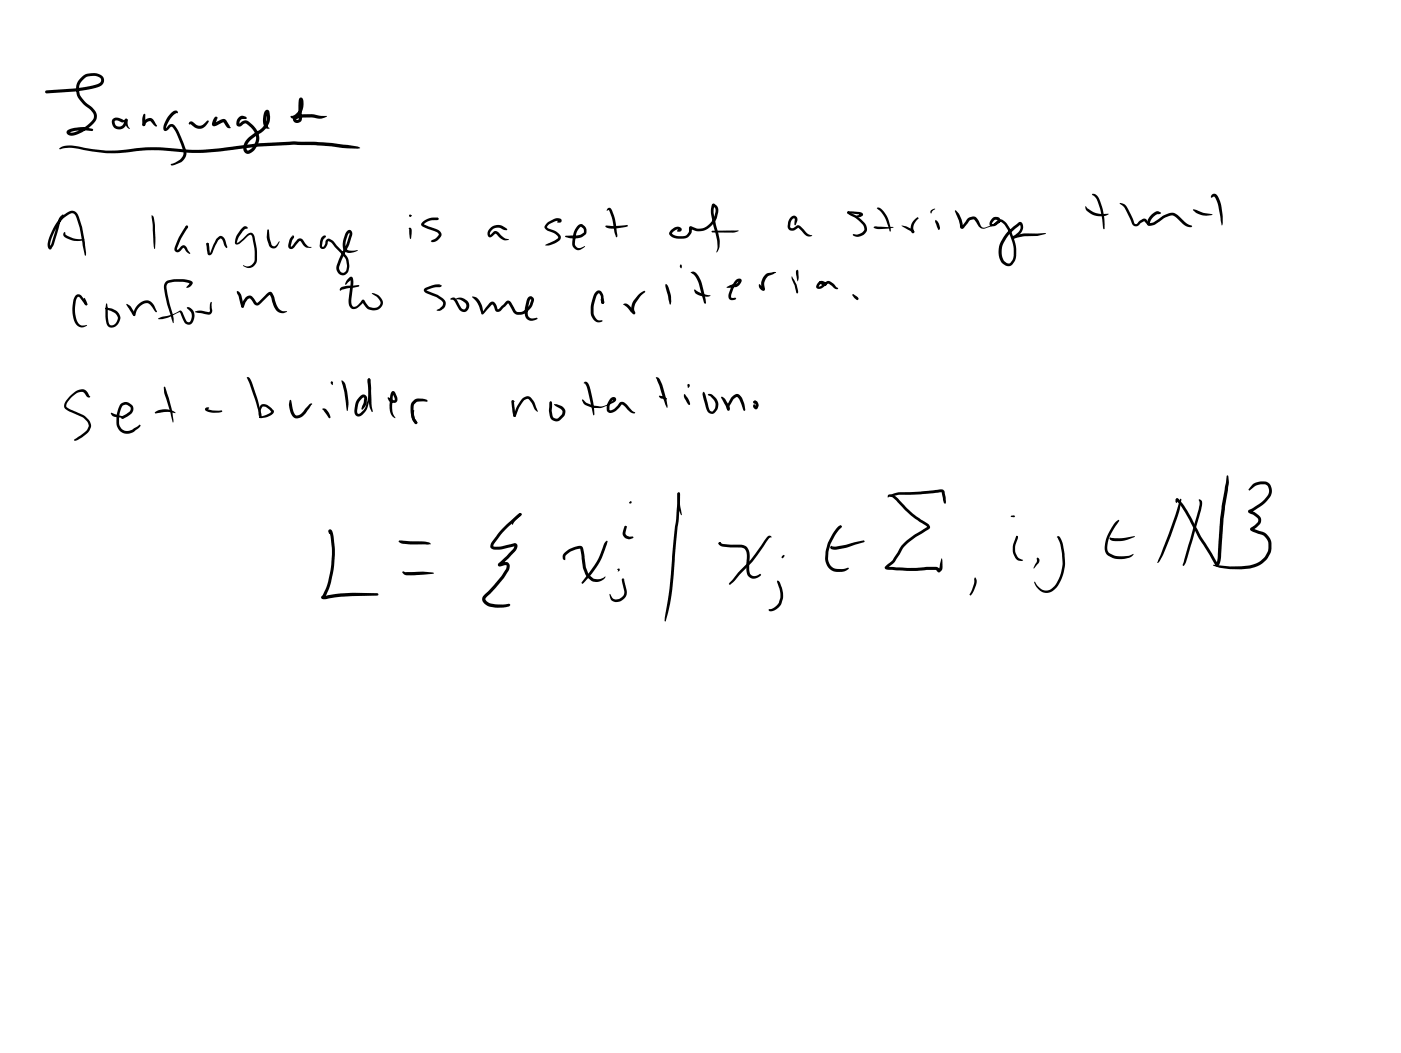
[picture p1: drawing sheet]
<svg xmlns="http://www.w3.org/2000/svg" width="108mm" height="81mm" viewBox="0 0 108 81" stroke-linecap="round" stroke-linejoin="round" font-family="sans-serif">
<g fill="#000">
<path d="M3.5 7l2.2-.2 1.4-.2 .6-.2 .1-.2v-.2a1.05 1.05 0 0 0-1.4 .2 1.05 1.05 0 0 0-.1 1.4l.7 .6a.85 .85 0 0 1 .1 1.5 2.25 2.25 0 0 1-1.7 .8 .25 .25 0 0 1-.2-.2 .25 .25 0 0 1 .1-.3l.2-.1a2.46 2.46 0 0 1 1.7 .1l-.1 .1a2.72 2.72 0 0 0-1.7 .1h.1a2.69 2.69 0 0 0 1.6-.9l.1-.3a.76 .76 0 0 0-.4-.6 1.59 1.59 0 0 1-.9-2 1.25 1.25 0 0 1 2.1-.4v.2a.59 .59 0 0 1-.5 .5l-1.8 .4-2.1 .1h-.1zM4.6 11.4a2.3 2.3 0 0 1 1.9 0l1.7 .2h.6a20 20 0 0 1 6.1-.1l2-.1 3-.4 2.7-.1h1.7l2.1 .2a1.93 1.93 0 0 1 1.3 .3l-.1 .1-.9-.1-1.8-.2-2.2-.1-3.7 .3a20.2 20.2 0 0 1-6.8 .2l-3.9 .2-2.1-.3a2.69 2.69 0 0 0-1.6 0zM4.7 16.6l.1-.1 .1 .1-.2 .3-.7 2.2a.19 .19 0 0 1-.2 .1 .19 .19 0 0 1-.1-.3 3.2 3.2 0 0 1 1.8-2.7 .58 .58 0 0 1 .6 .5 11.3 11.3 0 0 1 .5 2.9v.1h-.1l-.4-2.2-.2-.7-.2-.3-.2-.1a3.2 3.2 0 0 0-1.6 2.5v.1l-.1 .1 .2-.3 .5-1.9zM4.9 17.9h.1l.1 .2a2.32 2.32 0 0 0 1.4 .4 1.61 1.61 0 0 1-1.6-.3zM8.7 9.2l.3-.1 .5 .1a.11 .11 0 0 1 .1 .1 .11 .11 0 0 1-.1 .1l-.5-.1-.2 .1 .1 .2 .2 .2 .3-.1 .3-.6 .1 .2v.2a.57 .57 0 0 1-.8 .5 .57 .57 0 0 1-.3-.8zM9.7 9.2l.1 .1-.1 .1-.1-.1zM9.6 9.2h.2l.1 .5 .1 .2a.43 .43 0 0 1-.4-.5zM11.1 9.3a.44 .44 0 0 1 .7-.1l.3 .5-.1 .1-.4-.5-.3 .1-.1 .3h-.2v-.2zM11 8.8h.1h.1v.8l-.1 .1a.49 .49 0 0 1-.1-.6zM11.7 16.6l.1 .1 .1 .6v1.9zM13.2 8.7a.28 .28 0 0 1 .2-.2 .28 .28 0 0 1 .3 .2h-.1l-.4 .4-.5 .8 .3-.3a.32 .32 0 0 1 .5 .1l.3 .5a3.9 3.9 0 0 1 .6 1.6l-.1 .4-.3 .3-.6 .2h-.3l.8-.4a.63 .63 0 0 0 .2-.7l-.6-1.6-.3-.2-.2 .1a.25 .25 0 0 1-.4 .2 .25 .25 0 0 1 0-.4l.3-.6zM14.3 17.4l.2 .1-.1 .1z"/>
<path d="M14.3 17.4h.2v.1l-.5 .9-.4 .8 .6-.3 .5 .6-.3-.1-.3-.3-.4 .3-.3-.1a4.4 4.4 0 0 1 .9-1.9zM14.6 9.4h.2l.3 .2 .3 .1 .6-.4 .1 .1-.3 .3-.4 .2-.4-.1-.3-.2h-.1zM15.9 18.7l.2 .1-.2 .1zM15.9 18.7l.2 .1 .1 .7 .4-1 .3-.3a.3 .3 0 0 1 .4 .2l.2 .7-.1-.1-.4-.6-.2 .1-.4 1-.2 .2a.24 .24 0 0 1-.2-.1 .24 .24 0 0 1-.1-.3zM16.6 9a.11 .11 0 0 1 .1 0 .11 .11 0 0 1 0 .2l-.1 .4-.1-.1 .8-.3 .1 .1 .3 .5a.09 .09 0 0 1 0 .1 .09 .09 0 0 1-.1 0l-.4-.5-.4 .2a.26 .26 0 0 1-.3 .1 .26 .26 0 0 1-.2-.2zM18.4 9l.3-.1 .3 .2-.4 .1-.2 .4 .2-.2a.43 .43 0 0 1 .6 0 1.33 1.33 0 0 1 .8 1.3 1.33 1.33 0 0 1-.9 1.2l-.1-.1a.66 .66 0 0 1 0-1.1l1.3-1 .2-.4v-.6h.1l-.1 .8 .2 .3a.15 .15 0 0 1-.1 .2 .15 .15 0 0 1-.2-.2l-.1-.4v-.6a.23 .23 0 0 1 .2-.3 .23 .23 0 0 1 .3 .1v.5a1.62 1.62 0 0 1-1 1.3l-.4 .3a.59 .59 0 0 0-.3 .9 1.08 1.08 0 0 0 .6-.9 1.08 1.08 0 0 0-.5-1l-.3-.2-.3 .2a.28 .28 0 0 1-.4-.1 .28 .28 0 0 1 .1-.3zM18.7 17.5a.17 .17 0 0 1 .2-.1 .17 .17 0 0 1 .1 .3v-.1l-.3 .2-.3 .5-.2 .4 1.1-.8a.34 .34 0 0 1 .3 .4l.2 .9v.8a.61 .61 0 0 1-.4 .6 .61 .61 0 0 1-.7-.2h.1a.56 .56 0 0 0 .8-.2v-1l-.2-1.1-.3 .1-.8 .6a.17 .17 0 0 1-.2 0 .17 .17 0 0 1 0-.2l.1-.5zM20.6 17.7h.1l.1 .7 .2 .5 .2 .1 .3-.4-.1 .4-.2 .1h-.3l-.2-.2-.1-.6zM23.1 7.6l.1-.1a.92 .92 0 0 1-.1 1.3 .41 .41 0 0 1-.7 .2l.2-.1a.94 .94 0 0 0 .5-1.2h.2v1.4a.32 .32 0 0 1-.4 .4 .32 .32 0 0 1-.2-.5l.7-.2 1.8 .1a1.09 1.09 0 0 1-1.2 .2h-.8l-.4 .1h.2v-1.2zM22.5 18.2h.1l.1 .1-.2 .2-.1 .5 .7-.6h.2l.2 .3a.47 .47 0 0 0 .5 .3 .46 .46 0 0 1-.7-.1l-.2-.3-.3 .3a.41 .41 0 0 1-.4 .3l-.2-.1v-.2l.1-.5zM24.8 18.3a.14 .14 0 0 1 .2-.2 .14 .14 0 0 1 .1 .2h-.1l-.1 .2-.1 .5h.2l.1-.5 .3-.1 .3 .2 1 1.1a1.47 1.47 0 0 1 .1 1.2l-.3 .3a.56 .56 0 0 1-.5-.8l.7-1.6 .2-.9-.3 .7 .1 .5 .2 .2h.7l-.7 .2a.48 .48 0 0 1-.5-.5v-.4l.2-.6a.28 .28 0 0 1 .4-.3 .28 .28 0 0 1 .1 .5l-.2 .6-.8 1.8 .1 .3 .2 .1 .3-.1v-.3l-.1-.7-1-1.2-.3-.1-.2 .5-.2 .1-.2-.1v-.5zM31.5 17.5l.2 .1v.1l-.1 .7-.1-.8z"/>
<path d="M33.7 16.8l.1 .1-.1 .1-.1-.1zM32.6 17.1l.5-.3h.7l-.1 .2h-.6l-.5 .3 .9 .3a.44 .44 0 0 1 .5 .6l-.4 .4a.31 .31 0 0 1-.4 0l.4-.3 .2-.3-.2-.1-.9-.4a.22 .22 0 0 1-.2-.1 .22 .22 0 0 1 .1-.3zM37.8 17.6l.3-.2 .4-.1 .6 .4h-.2l-.4-.1h-.3l-.4 .2v.3l.2-.2a.29 .29 0 0 1 .5 .1l.3 .3 .4 .1v.1a.86 .86 0 0 1-1-.5l-.4 .3-.2-.1a.54 .54 0 0 1 .2-.6zM42.1 17.2l.1-.1a1.19 1.19 0 0 1 .9-.3 .17 .17 0 0 1 .2 .2 .17 .17 0 0 1-.2 .2l-.2-.1 .2-.1h-.3l-.5 .3-.2 .2 .7 .3a.45 .45 0 0 1 .4 .7l-.4 .3-.8 .1 1-.6-.3-.3-.5-.2a.31 .31 0 0 1-.3-.3 .31 .31 0 0 1 .2-.3zM43.5 18.2l.5-.1a1.18 1.18 0 0 0 1-.2v-.2l-.2-.2-.3 .3-.1 .3-.1 .8 .3 .2 .5-.1-.4 .2a.47 .47 0 0 1-.6-.4l.2-1.1a.43 .43 0 0 1 .6-.4 .54 .54 0 0 1 .3 .7l-.1 .1a1.3 1.3 0 0 1-1.2 .2zM46.7 17.4l1.6-.1 .1 .1-.2 .1-1 .1-.4-.1-.2-.1zM46.8 16.1a.21 .21 0 0 1 .3-.1 .21 .21 0 0 1 .1 .3l.2 .9 .2 .9-.1 .2-.2-.4-.2-1.2-.2-.5h-.2zM51.7 17.7l.3-.2h.3a.19 .19 0 0 1 .2 .1 .19 .19 0 0 1-.2 .3l-.1-.1 .1-.2v.1h-.3l-.2 .3 .3 .2h.4a.56 .56 0 0 0 .6-.7l.1-.1 .5 .2a1.42 1.42 0 0 0 1.4-1.4v-.2l-.2-.1h.1v.3a4.3 4.3 0 0 0 .3 1.7l.1 1.1-.2 .5v-.2a2.82 2.82 0 0 0-.2-1.9l-.2-1.1 .1-.6a.45 .45 0 0 1 .4 .2 .45 .45 0 0 1 0 .5 1.56 1.56 0 0 1-1.7 1.4l-.4-.2h.1v.4a.7 .7 0 0 1-.8 .4 .99 .99 0 0 1-.9-.3zM54.9 17.8h2l-.4 .1h-1.6l-.1-.1zM60.9 16.7a.29 .29 0 0 1 .4 0 .29 .29 0 0 1 .1 .3l-.1 .4-.1-.6-.3 .4v.4h.2l.2-.2a.24 .24 0 0 1 .4 0l.5 .6 .4 .2h-.5l-.6-.7-.4 .3-.3-.1-.1-.2v-.3zM65.3 16.3h.1v.1h-.1zM65.3 16.3l.3 .2a2.59 2.59 0 0 1 1.1 .8 .55 .55 0 0 1-.2 .8l-.5 .1h-.3l.1-.2a.66 .66 0 0 0 .8-.2v-.2a1.26 1.26 0 0 0-.7-.8l-.5-.3z"/>
<path d="M65.4 16.3h.7a.26 .26 0 0 1 .3 0 .26 .26 0 0 1 0 .3l-.4 .1v-.1l.3-.1v.1l-.9-.1-.1-.1zM67.3 17.5l.2-.1 1.3 .1-1.1 .2zM67.6 16a.52 .52 0 0 1 .6 .4l.3 .7 .1 .5v.3l-.4-1.2zM69.5 17.4l.7 .2a.2 .2 0 0 1 .2 .1 .2 .2 0 0 1-.1 .3zM70.4 17l.3-.3 .1 .1a.84 .84 0 0 0-.4 1v.1a.36 .36 0 0 1-.2-.4zM71.7 16.2l.4-.1-.4 .4zM72.1 17l.3 .3v.3l-.1 .1-.2-.6zM73.6 16.2l.3 .3 .2 .4 .1 .6h-.1l.4-.6 .4-.2 .4 .1 .3 .6 .2 .1 .6-.2 .5-.3-.2-.1-.3 .4 .2-.1 .3-.2a.27 .27 0 0 1 .4 0 3.4 3.4 0 0 1 .9 3.1l-.3 .3-.3 .1a1.27 1.27 0 0 1-.5-1.9 4.5 4.5 0 0 1 1.4-1.5h.1a.57 .57 0 0 1-.1 1l-.3 .2h-.2l.1-.1 .3-.3a.47 .47 0 0 0 .2-.6 3.1 3.1 0 0 0-1.4 1.8v.5a.66 .66 0 0 0 .6 .7l.2-.3a3.2 3.2 0 0 0-.6-2.7l-.3-.2-.5 .3a.28 .28 0 0 1-.4-.1 .28 .28 0 0 1 .2-.4 .34 .34 0 0 1 .4-.2 .34 .34 0 0 1 .2 .4l-.5 .3-.8 .2-.3-.1-.4-.6-.3 .1-.4 .6a.17 .17 0 0 1-.2 0 .17 .17 0 0 1-.1-.2l-.4-1.2zM78.1 18.2a3.5 3.5 0 0 1 1.8-.2h.7a2.81 2.81 0 0 1-1.7 .2l-.7 .2h-.1zM83.6 15.9l.2 .2a1.83 1.83 0 0 0 1.6 .4 1.44 1.44 0 0 1-1.7-.3zM84.2 14.9l.2 .1a2.52 2.52 0 0 1 .7 1.9v.8l-.2-.8a2.72 2.72 0 0 0-.6-1.8l-.2-.1zM86.3 15.6l.3 .1 .2 .2 .7 1.4h.1l.2-.3 .4-.2 .2 .1 .1 .5-.3-.4-.6 .4h-.3l-.6-1.4z"/>
<path d="M88.7 16.6v-.1a.46 .46 0 0 1 .8-.1l-.6 .3-.3 .5 .4-.1a2.79 2.79 0 0 1 1.2-.7l.4 .1 .8 .7 .5 .2-.3 .1-.3-.1-.9-.8-.4 .1-.5 .2a1.37 1.37 0 0 1-1 .5 .41 .41 0 0 1 .1-.7zM91.9 16.2l1.5 .3-.8 .1-.4-.2zM93.4 15a.32 .32 0 0 1 .5 .2l.2 .5 .1 .9-.1 .8-.3-1.8-.2-.4h-.2h-.1zM6.4 23h.1l.2 .5-.2-.1zM5.8 22.8l.2-.1 .2 .1 .5 .6v.1h-.1l-.5-.6h-.1a1.98 1.98 0 0 0-.2 1.3l.1 .4 .2 .4 .2 .1h.4a.61 .61 0 0 1-1-.4 2.77 2.77 0 0 1 .1-1.8zM5.4 30.5a1.27 1.27 0 0 1 1-.5l.3 .1 .3 .5h-.2l-.3-.3-.2-.1a1.67 1.67 0 0 0-1.2 1v.2l.4 .2a2.25 2.25 0 0 1 1.4 .8l.1 .4-.1 .4-.7 .6a.48 .48 0 0 1-.5 .1l1-.8 .1-.3-.2-.5a2.2 2.2 0 0 0-1.2-.6 .5 .5 0 0 1-.4-.3 .5 .5 0 0 1 .1-.5zM8.2 23.4h.1l.1 1.4 .1 .3 .4-.2 .2-.4-.2-.4-.8-.3h.5l.3 .1a.68 .68 0 0 1 .3 .9 .68 .68 0 0 1-.9 .3 2.13 2.13 0 0 1-.2-1.4zM8.6 31.8l.9 .3h-.7l-.2-.1zM9.3 31.1h.1a.55 .55 0 0 1 .7 .1 .55 .55 0 0 1-.1 .7l-.5 .4-.1-.1a.34 .34 0 0 1 .3-.3l.3-.2 .1-.3-.4-.2-.3 .1a1.84 1.84 0 0 0 0 1.7 .68 .68 0 0 0 .8 .1l.6-.4a.35 .35 0 0 1-.4 .5 .9 .9 0 0 1-1.1 .1 .9 .9 0 0 1-.3-1.1l.1-.6zM9.4 32.1l.2 .1-.2 .1zM9.7 23.5l.3 .1 .3 .5a.13 .13 0 0 1 .1 .1 .13 .13 0 0 1-.1 .1 .13 .13 0 0 1-.1-.1zM10.6 23.5l.4-.3a.61 .61 0 0 1 .7 .2l.4 .6-.1 .1-.4-.6-.3-.1-.5 .1-.3 .5a.27 .27 0 0 1-.2 .3v-.4z"/>
<path d="M12 31.7a1.33 1.33 0 0 1 1.5 .1 2.77 2.77 0 0 0-1.5 .1zM12.2 24.5l1-.3 .7-.3 .2 .2 .3 .7h.2a.7 .7 0 0 0-.2-1.1 .5 .5 0 0 1 .6 .5 .61 .61 0 0 1-.4 .8l-.4-.1-.3-.9-1 .5-.4 .1h-.3zM12.6 29.8h.1l.3 .9 .3 1v.9l-.6-2.3zM12.8 21.7l.6-.2h.6a.95 .95 0 0 1 .9 .3 .44 .44 0 0 1-.5 .3l.2-.3 .1 .1-.5-.2h-.7l-.6 .1-.1 .4 .3 1.2a2.86 2.86 0 0 1 .3 1.5h-.1l-.4-1.4-.2-.9-.1-.6zM15 24l.5-.1 .6 .1 .1-.6 .1-.1 .1 .7-.2 .2-1-.1zM15.8 31.4h.3l-.1 .2 1.1 .1-.2 .1h-.5a.54 .54 0 0 1-.6-.3zM18.2 22.5h.2l.2 .2 .2 .9-.1 .1-.1-.1zM18.9 22.9l.2-.1h.3l.4 .5 .8-.7 .3-.1 .2 .3 .4 1 .2 .2h.4l-.3 .1-.4-.1a1.43 1.43 0 0 1-.5-1l-.1-.3-.7 .7a.31 .31 0 0 1-.5 0l-.4-.4-.3 .3-.1 .4h-.2l.1-.4zM19 29.1h.2l.2 .4 .7 2.4 .1 .2-.1 .1-.5-1.5zM20.1 31.2l.1-.1a.86 .86 0 0 1 .8 .5l.1 .2-.2 .2-.4 .2h-.5v-.1l.9-.4-.4-.3-.3-.1-.1 .3 .1 .5-.2 .1-.1-.2v-.4zM20 32.1h.2l-.1 .1-.1-.1zM22.3 30.9l.1-.1v.1l.2 .8 .2 .3 .4-.1 .6-.7 .2-.1h.1l-.4 .5a.92 .92 0 0 1-1 .6l-.2-.1-.1-.3-.1-.6z"/>
<path d="M24.8 31.5h.2l.2 .1 .2 .3v.3h-.1zM25.5 29.4l.2 .1-.1 .2-.1-.2zM26.2 22.2l.6-.2h.8h.1a.74 .74 0 0 1-.7 .2l-.8 .2v-.1zM26.3 29.3l.3 .2 .1 .7 .2 .9-.1 .6zM26.9 21.4l.2-.1 .1 .2-.1 1.7v.3l.1 .1a.98 .98 0 0 0 .8-.5l.4 .5 .6 .1a.37 .37 0 0 0 .2-.6l-.2-.2-.3-.3a.92 .92 0 0 1 .7 .5 .69 .69 0 0 1-.2 .7 .69 .69 0 0 1-.8 0l-.5-.5 .1-.1-.1 .2a.7 .7 0 0 1-.8 .4l-.2-.3v-.3l.1-1.7h.1l-.4 .4h-.1zM28.4 29.2h.1a4.1 4.1 0 0 1-.2 2.2l-.4 .6-.2 .1h-.2a.46 .46 0 0 1-.2-.6 1.23 1.23 0 0 1 .7-1.1l.2 .1 .1 .2-.1 .5-.3 .4-.1-.1 .3-.8-.1-.1a1.16 1.16 0 0 0-.5 1l.1 .3 .2-.1a1.74 1.74 0 0 0 .6-1.5zM28.4 29.2l.1 .1 .2 2.5a1.77 1.77 0 0 1-.3-1.4zM30.2 30.2l.1-.1 .1 .1 .2 .5v.2l-.1 .1-.5-.1-.1-.2v-.1l.3 .2h.2l-.2-.5h.1l-.1 .6a1.64 1.64 0 0 0 .1 1.1l.2 .2-.2-.1a1.59 1.59 0 0 1-.2-1.5zM31.8 31.6h.1l.1 .7 .1 .2h-.1l.2 .1-.1 .1-.2-.1a.76 .76 0 0 1-.1-1zM31.9 30.8l.2-.1h.5l.4 .2-.1 .1h-.8l-.2 .2v.8l.3 .6-.1 .1-.3-.4-.2-.5a.99 .99 0 0 1 .2-.8zM32.7 22.2l.8-.3h.4v.1l.1-.1v.1l-.1 .1h-.4l-.7 .2 .1 .1a2.83 2.83 0 0 1 1.3 .7l.1 .2a.6 .6 0 0 1-.4 .7l-.3-.1 .5-.3v-.3l-.5-.4-.8-.4-.1-.1zM34.7 23l.2-.1a.49 .49 0 0 1 .4 .4l.3 .4 .2 .1 .1-.2v-.2l-.4-.3-.4-.1 .4-.1 .5 .3a.46 .46 0 0 1 .1 .7 .46 .46 0 0 1-.7-.1l-.4-.6-.3-.1z"/>
<path d="M36.4 22.9h.2a1.38 1.38 0 0 1 .6 1.2h-.1l.6-.7a.34 .34 0 0 1 .4-.1 .34 .34 0 0 1 .2 .4v.1h.1l.8-.6 .2 .1 .4 .7h.3l.3-.1a1.19 1.19 0 0 0 .5-.8v-.1l-.2 .7v.6l.2 .2h.5l-.4 .2a.51 .51 0 0 1-.6-.5l.1-.5 .2-.8a.27 .27 0 0 1 .4 0 .27 .27 0 0 1 0 .3 1.19 1.19 0 0 1-1.3 1l-.2-.1-.4-.7-.6 .6h-.2h-.2l-.3-.5-.6 .7h-.2l-.3-.8zM40.2 30.7l.4-.2 .3 .1 .3 .4 .2 .7-.2-.1-.4-.8-.2-.1a.99 .99 0 0 0-.6 .8l-.3 .6h-.1l.2-.7zM39.4 30.8l.3 .1-.2 .1h.1l.1 1-.1 .1-.1-.4zM39.6 32l.1-.1v.2h-.1zM39 40.4l.8-.6a.33 .33 0 0 1 .4-.2l-.1 .1-1.4 1.4-.7 1h.6l1-.2a.27 .27 0 0 1 .3 .1 .27 .27 0 0 1-.1 .4l-1.1 1.1-.1 .1-.1-.2 .4-.1h.2l.2 .3-.1 .3-.4 .7-1.4 1.6 .1 .1 .3 .2 1 .1 .4-.1 .1 .1a2.04 2.04 0 0 1-1.7 .1 .59 .59 0 0 1-.4-.6l.1-.2 1.4-1.5 .3-.6v-.3a.48 .48 0 0 1-.6 0l1.3-1.4-.8 .2a1.11 1.11 0 0 1-1.1-.1l.1-.4zM42.4 31h.1l-.1 .1zM42.4 31a.24 .24 0 0 1 .2 .1 .24 .24 0 0 1-.1 .3l.1 .7 .3 .2 .4-.4v-.2l-.6-.5 .2-.1 .4 .2a.51 .51 0 0 1 .1 .8l-.2 .2a.51 .51 0 0 1-.7 0l-.2-.6zM44.9 30.8l.3 .2 .5 .2a1.4 1.4 0 0 0 1.3-.1l.3-.3-.3 .4v.4l.3-.1 .5-.5h.1h.2l.8 .7a.13 .13 0 0 1-.1 .2 .13 .13 0 0 1-.2-.1l-.7-.6-.5 .5-.5 .1-.1-.2v-.5l.3-.4 .3-.1v.3l-.4 .2a1.79 1.79 0 0 1-2 0l-.2-.3zM45 29.5a.29 .29 0 0 1 .3 0 .29 .29 0 0 1 .1 .3l.1 .4a4.2 4.2 0 0 1 .2 1.8l-.5-2.1zM45.9 22.5l.2-.1 .3 .1 .1 .3v.6a.27 .27 0 0 1-.2-.5l-.2-.3-.1 .2-.2 .5-.1 .8 .3 .5 .4 .1a.49 .49 0 0 1-.7-.2l-.2-.3v-.6l.2-.8zM46.3 23a.24 .24 0 0 1 .3 .3l-.2 .1zM48 23.4a.72 .72 0 0 1 .8 .5l.1 .2-.1 .1z"/>
<path d="M48.5 38.6l.2 .1-.1 .1h-.1zM49.2 22.7l.4-.3 .1 .1-.3 .3-.5 .6v.4v.3a.18 .18 0 0 1-.2 0 .18 .18 0 0 1 0-.2v-.6zM50.5 29.1h.3l.2 .5 .4 1.3v.5zM50.8 30.5h.3l.3 .2-.1 .1-.3-.1zM51.3 21.9l.1 .1a1.94 1.94 0 0 1 .2 1.5zM52.2 38h.2v.8l-.6 6.6-.2 1.1-.3 1.4-.1-.3 .5-3.4zM52.2 38h.2l.1 1.7-.3-.7zM52.5 20.4v.1v.2l-.1-.2zM52.7 30.4h.1l.2 .3 .2 .5a.33 .33 0 0 1-.4-.4zM53 29.6l.1 .1-.1 .2zM53.2 21a.5 .5 0 0 1 .7 .4l.5 1.7v.3l-.2-.1-.4-1.6-.2-.4zM53.5 22.3l.6 .3 .6 .2a.93 .93 0 0 1-1.2-.5z"/>
<path d="M54.2 30.2l.5 1.4 .2 .1 .2-.2a.64 .64 0 0 0-.1-.7l-.5-.4h.3l.3 .2a.69 .69 0 0 1 .2 .8 .69 .69 0 0 1-.6 .5l-.2-.2-.1-.3-.3-1zM55.6 30.6l.3 .1 .3 .7a.13 .13 0 0 1 0 .2 .13 .13 0 0 1-.2 0 .13 .13 0 0 1 0-.1v-.3l.3-.4a.48 .48 0 0 1 .4-.4 .48 .48 0 0 1 .5 .3l.2 .5v.4v.1l-.4-.9-.2-.2-.3 .2-.3 .5v.2h-.1l-.1 .1zM56 22.1l.3-.1 .4-.1 .2-.3 .1 .1-.2 .1-.3 .4-.2 .5 .1 .2 .3 .1a.34 .34 0 0 1-.4 .1 .34 .34 0 0 1-.2-.4l.3-.6 .4-.6a.22 .22 0 0 1 .4 .1 .22 .22 0 0 1-.2 .3l-.3 .2zM58 30.9h.2l.1 .1-.2 .1zM58.1 30.9h.1l.2 .1 .1 .2-.1 .2a.21 .21 0 0 1-.3 .1 .21 .21 0 0 1 0-.3v-.1l.2 .2-.1 .1v-.2v-.1h-.1zM59 21.2l.2-.2h.6l-.6 .3-.2 .1-.1 .4v.4a.21 .21 0 0 1-.2 .2 .21 .21 0 0 1-.2-.2v-.3l.3 .3-.1 .1a.99 .99 0 0 1 .3-1.1zM61 21.3l.4 .6 .1 .6-.1 .1zM61.4 20.8l.1 .1v.8l-.2-.6zM63.1 21.8l.3-.2a.22 .22 0 0 1 .2 .1 .22 .22 0 0 1 0 .3l-.5-.3 .5 .1-.1 .1h-.3l-.1 .2 .7-.5 .4 .2 .4 .4-.2 .1-.6-.4-.5 .3-.3 .1-.1-.2zM65.7 22.7l.4 .2v.2h-.1l-.2-.2-.1-.2zM68.4 38.1h.3l.2 .1 1.4 1.4 1.3 .8a.23 .23 0 0 1 .1 .3 .23 .23 0 0 1-.2 .1l-1.1 .7a2.82 2.82 0 0 0-1.2 1.4l-.3 .4-.5 .5-.1-.1 1.6 .1 2.2-.1 .3 .2-.2 .1 .2-.2 .2-.8v.8l-.3 .3-.2-.2-2.1 .1-1.5-.1a.21 .21 0 0 1-.3-.1 .21 .21 0 0 1 .1-.3l.5-.3 .3-.5a3.5 3.5 0 0 1 1.6-1.6l.8-.5-1.3-.9-1.4-1.4h-.3h-.1zM68.7 38.1l.6-.2 3.3-.2 .2 .2 .1 .8-.1 .1-.1-.1-.2-.8-1.5 .2h-1.7l-.6 .2z"/>
<path d="M68.7 38.2h.1zM77.9 39.7h.2l.1 .1-.1 .1-.2-.1zM90.6 38.4l.2 .1-.2 .3v-.2zM90.6 38.4h.2l.4 .6 1.3 2.3 1.3 2.2h-.1l.1-.6 .2-2.9 .5-3.3 .1-.1v.1l.1 .5-.4 2.8-.2 2.7a.87 .87 0 0 1-.3 1l-1.5-2.3-1-2-.6-.8h-.1zM90.9 38.5h.1l-.3 1.5-1.1 2.7-.4 .7 1.3-3.5zM92.4 38.5a.28 .28 0 0 1 .2 .2 .28 .28 0 0 1 0 .3l-1.2 4.3-.2 .3-.1-.1 1.3-4.3v-.4zM96.5 37.3l.4-.2h.5l.3 .1 .2 .2a.9 .9 0 0 1-.2 1l-.3 .4-.8 .6-.3 .1 .1-.2 .5 .3a.5 .5 0 0 1 .1 .8l-.5 .5v-.2l.5 .2a1.12 1.12 0 0 1 1 1 1.8 1.8 0 0 1-1.7 1.9 4.6 4.6 0 0 1-2.8-.2v-.1a5.9 5.9 0 0 0 3.6-.2l.3-.4 .3-.4v-.6l-.1-.3a.89 .89 0 0 0-.7-.5l-.3-.1a.24 .24 0 0 1-.3-.2 .24 .24 0 0 1 .3-.3l.3-.3 .1-.1-.5-.4a.25 .25 0 0 1-.2-.1 .25 .25 0 0 1-.1-.3l.2-.1a3.6 3.6 0 0 0 1.3-1l.1-.4-.2-.4-.2-.1-.5 .1-.6 .4-.1-.1zM24.8 45.9l2.4-.2h1.9l.1 .1-.1 .1-2.7 .1-1.4 .2a.16 .16 0 0 1-.2-.1 .16 .16 0 0 1 0-.2zM25.3 40.8h.2l.1 .1 .1 .6a8.6 8.6 0 0 1-.4 3.9l-.2 .6-.2 .2-.1-.2 .3-.6a8.2 8.2 0 0 0 .5-2.5v-.7l-.2-1.2 .1-.1-.1 .3-.1-.3zM30.7 41.7l.2-.1 2.1 .2a.1 .1 0 0 1 .1 0 .1 .1 0 0 1 0 .1h-2zM31 44.1l.1-.1 .2 .1 1.3-.1 .8 .2-2 .1h-.3zM39.7 39.8l.3-.2h.2v.1l-.5 .4-.2 .3a.42 .42 0 0 1 .2-.6z"/>
<path d="M43.5 42.6a1.32 1.32 0 0 1 1.4-.4l.2 1.5 .3 .5 .3 .4a.9 .9 0 0 0 .9-.2 .68 .68 0 0 1-.9 .4l-.4-.3-.2-.3-.2-.4-.2-1.5-.8 .2-.3 .3v.2a.14 .14 0 0 1-.2 .2 .12 .12 0 0 1 0-.2zM46.6 41.8l.2-.1v.1a6.1 6.1 0 0 1-1.4 2.7l-.5 .5-.1-.1 .4-.6a7.4 7.4 0 0 0 1.4-2.5zM47.6 43.8a.1 .1 0 0 1 .1 0 .1 .1 0 0 1 0 .2h-.1zM47.9 44.6l.2 .1h-.1h.1l.2 .9a.76 .76 0 0 1-1.2 .6l-.1-.4 .2 .3 .2 .1 .4-.1 .3-.3v-.2zM48.1 40.6l.1-.1a.27 .27 0 0 1 0 .4v.2l.1 .2h.5v.2l-.4 .1-.3-.2-.1-.3zM55.4 41.8h.1l.1 .2-.2-.1zM55.4 41.8h.1v.1h-.1zM55.4 41.8l.4 .1 1.4 .1 .3 .2a1.13 1.13 0 0 1 .3 .9v1.1a.42 .42 0 0 0 .6 .1l.2-.1 .1 .1a.6 .6 0 0 1-.6 .3 .6 .6 0 0 1-.6-.4v-1.4l-.1-.5-.3-.1-1.4-.1a.28 .28 0 0 1-.3-.3zM59.1 41.4l.2-.1 .2 .1-.3 .1-1.2 1.8-1.8 1.8v-.2l1.7-1.8zM59.9 44.8h.2l.1 .5a1.33 1.33 0 0 1-.8 1.8h-.1l-.1-.1 .4-.1 .3-.3 .2-.5v-.7zM60.3 42.8h.1h.1l-.2 .2h-.1zM64 42.1h.1v.1v-.1l1-.1 1.4-.4 .1 .1-1.3 .5-.7 .1a.36 .36 0 0 1-.6-.2z"/>
<path d="M64.7 40.5h.1v.1l-.1 .1zM64.5 40.6a.15 .15 0 0 1 .2-.1 .15 .15 0 0 1 .1 .1l-.4 .6-.3 .5a2.25 2.25 0 0 0-.2 1.7l.4 .4h.6l.5-.1v.2a1.24 1.24 0 0 1-1.1 .1 1.03 1.03 0 0 1-.7-1 3.5 3.5 0 0 1 .9-2.3zM75.1 44.5a.44 .44 0 0 1 .1 .6l-.4 .8-.1-.1 .3-.8zM78.3 41.3l.1 .1h-.1zM78.3 41.4l.1-.1v.1zM78.3 41.4l.1-.1v.1l-.2 .7v.4l.3 .5 .3 .1-.1 .1-.4-.1-.2-.5v-.6zM79.9 43a.22 .22 0 0 1 .2 .2 .22 .22 0 0 1-.1 .2l-.4 .4 .3-.5zM81.4 41.4l.1-.1a.59 .59 0 0 1 .4 .6 3.8 3.8 0 0 1-.4 3.2 .95 .95 0 0 1-1 .6 .95 .95 0 0 1-.8-.9 .88 .88 0 0 0 1.3 .6 2.77 2.77 0 0 0 .9-2.2l-.2-1.2zM85.5 41.4l.9 .1 1-.2-.5 .3a1.56 1.56 0 0 1-1.4 0zM86 40.2l.2-.1v.1a2.99 2.99 0 0 0-.9 2.2l.2 .2 .5 .2h.9l.4-.1-.1 .1a1.59 1.59 0 0 1-1.2 .3 .92 .92 0 0 1-.8-1.4l.3-.8z"/>
<circle cx="11.1" cy="9.6" r=".11"/>
<circle cx="70.3" cy="17.9" r=".1"/>
<circle cx="18.7" cy="23.6" r=".11"/>
<circle cx="46.4" cy="23.3" r=".11"/>
<circle cx="24.9" cy="46" r=".13"/>
<circle cx="48.2" cy="40.6" r=".09"/>
</g>
<g fill="#000">
<path d="M31.5 16.6h.2l-.1 .1z" fill-rule="evenodd"/>
<path d="M31.5 16.6h.2l-.1 .1z" fill-rule="evenodd"/>
<path d="M31.6 16.6l.1 .1h-.1z" fill-rule="evenodd"/>
</g>
</svg>
